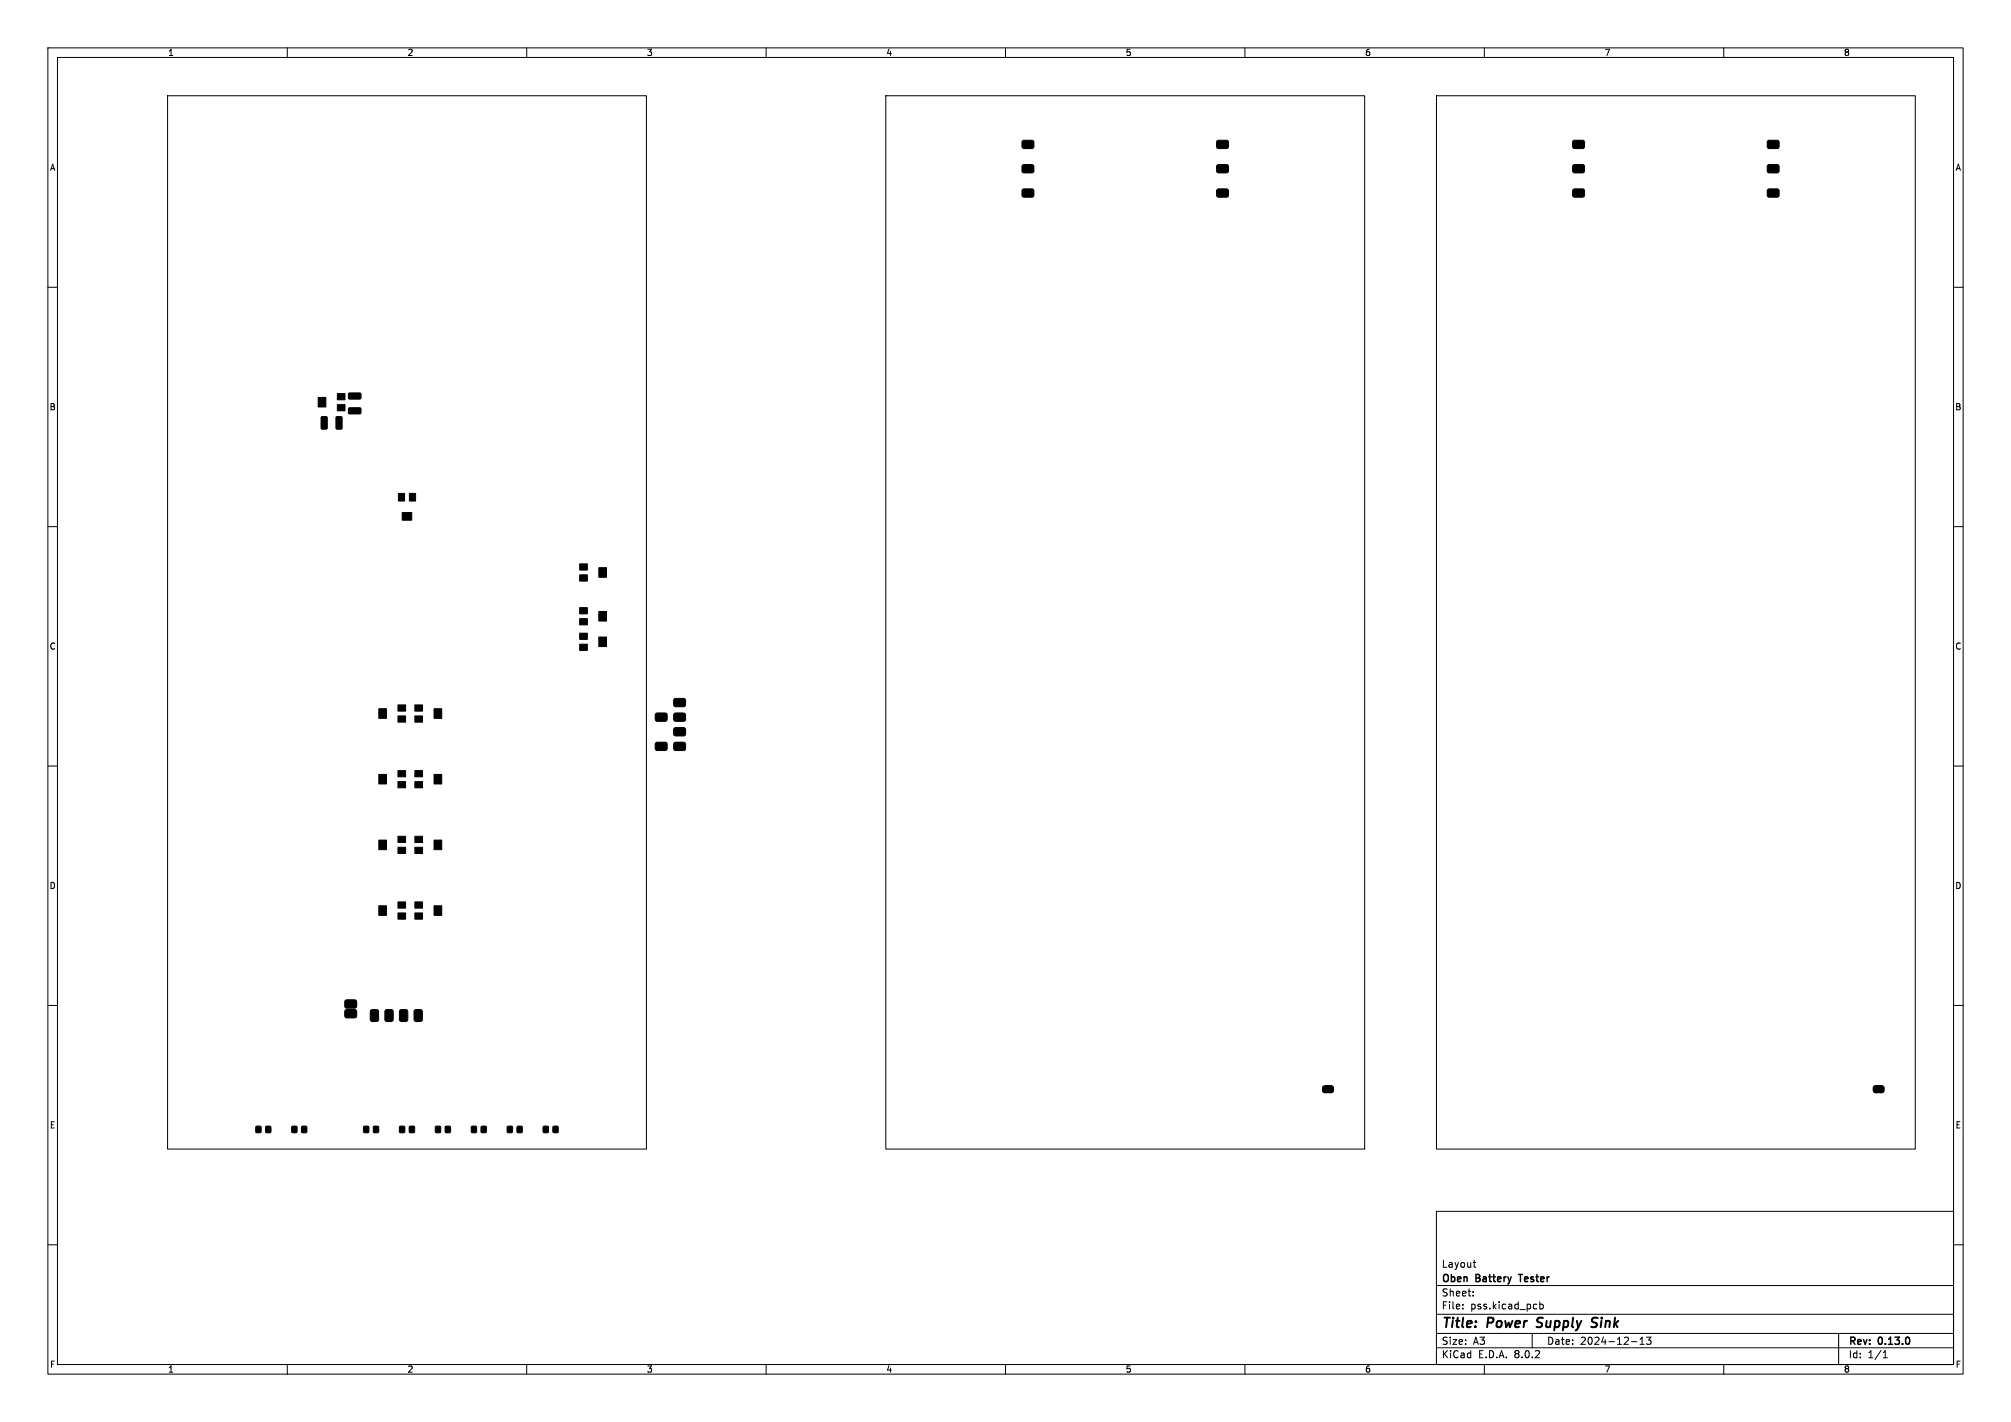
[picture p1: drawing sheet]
<svg xmlns="http://www.w3.org/2000/svg" width="420mm" height="297mm" viewBox="0 0 420 297" stroke-linecap="round" stroke-linejoin="round" font-family="sans-serif">
<defs><g id="words">
<g font-size="2.8">
<text x="301" y="277.9">Title:</text>
<text x="310.6" y="277.9">Power</text>
<text x="321.8" y="277.9">Supply</text>
<text x="334.1" y="277.9">Sink</text>
</g>
<g font-size="2.1">
<text x="301" y="268.2">Oben</text>
<text x="301" y="265">Layout</text>
<text x="308.3" y="268.2">Battery</text>
<text x="318" y="268.2">Tester</text>
<text x="301" y="273.7">File:</text>
<text x="301" y="271">Sheet:</text>
<text x="307.1" y="273.7">pss.kicad_pcb</text>
<text x="301" y="281.1">Size:</text>
<text x="307.6" y="281.1">A3</text>
<text x="323" y="281.1">Date:</text>
<text x="330" y="281.1">2024-12-13</text>
<text x="386" y="281.3">Rev:</text>
<text x="392.4" y="281.3">0.13.0</text>
<text x="301" y="283.9">KiCad</text>
<text x="308.7" y="283.9">E.D.A.</text>
<text x="316.3" y="283.9">8.0.2</text>
<text x="386" y="283.9">Id:</text>
<text x="390.1" y="283.9">1/1</text>
</g>
<g font-size="1.8">
<text x="35" y="11.9">1</text>
<text x="85" y="11.9">2</text>
<text x="135" y="11.9">3</text>
<text x="185" y="11.9">4</text>
<text x="235" y="11.9">5</text>
<text x="285" y="11.9">6</text>
<text x="335" y="11.9">7</text>
<text x="385" y="11.9">8</text>
<text x="10.3" y="35.9">A</text>
<text x="408.3" y="35.9">A</text>
<text x="10.3" y="85.9">B</text>
<text x="408.2" y="85.9">B</text>
<text x="10.3" y="135.9">C</text>
<text x="408.2" y="135.9">C</text>
<text x="10.3" y="185.9">D</text>
<text x="408.2" y="185.9">D</text>
<text x="10.3" y="235.9">E</text>
<text x="408.3" y="235.9">E</text>
<text x="10.3" y="285.9">F</text>
<text x="35" y="286.9">1</text>
<text x="85" y="286.9">2</text>
<text x="135" y="286.9">3</text>
<text x="185" y="286.9">4</text>
<text x="235" y="286.9">5</text>
<text x="285" y="286.9">6</text>
<text x="335" y="286.9">7</text>
<text x="385" y="286.9">8</text>
<text x="408.3" y="285.9">F</text>
</g>
</g></defs>
<g fill="none" stroke="#000" stroke-width=".21">
<path d="M10 10h400v277h-400zM12 12h396v273h-396zM35 20h100v220h-100zM60 10v2M110 10v2M160 10v2M185 20h100v220h-100zM210 10v2M260 10v2M300 20h100v220h-100zM310 10v2M360 10v2"/>
<path d="M10 60h2M408 60h2M10 110h2M408 110h2M10 160h2M408 160h2M10 210h2M408 210h2M10 260h2M300 253h108v32h-108zM408 260h2M300 278.5h108"/>
<path d="M300 274.5h108M300 268.5h108M305.5 273.2v.2M305.5 272.5v.1M307.7 270.5v.2M307.7 269.8v.1M307.7 263.7h.5M307.9 264.6l.3 .1M320 278.5v3M321.6 271.9v1.5M321.6 272.5l.4-.1 .3 .3-.1 .6h-.6M342.5 279.7l.4-.4v1.5"/>
<path d="M343.9 279.3h.9l-.5 .6 .4 .1v.6l-.2 .2-.6-.2M384 278.5v6.5M60 285v2M110 285v2M160 285v2M210 285v2M260 285v2M300 281.5h108M310 285v2M340.7 280.2h1.2M342.5 280.8h.9M360 285v2"/>
<path d="M393.3 283.6h.9M393.3 282.5l.4-.4v1.5"/>
</g>
<path d="M320.9 277.1l.2 .1M321.2 275.4l-.1 .6M333.4 277a.85 .85 0 0 1-1.1 .1M333.4 275.2l-.7 .1-.2 .5 .1 .3 .7 .2" fill="none" stroke="#000" stroke-width=".4"/>
<path d="M317.1 266.2h.9" fill="none" stroke="#000" stroke-width=".3"/>
<path d="M276.7 226.8h1.3v1.4h-1.3zM391.7 226.8h1.3v1.4h-1.3z" fill="#000"/>
<g fill="#000" stroke="#000" stroke-width=".21">
<path d="M213.5 29.5l.4-.2 1.9 .1 .1 .3-.1 1.2-.3 .1h-1.9l-.2-.4zM213.5 39.6l.4-.2 1.9 .1 .1 .4-.1 1.1-.3 .2-1.9-.1-.2-.3zM213.5 34.5l.4-.1h1.9l.1 .4-.1 1.1-.3 .2-1.9-.1-.2-.3zM254.2 39.6l.3-.2 1.9 .1 .2 .4-.1 1.1-.4 .2-1.9-.1-.1-.3zM254.2 29.5l.3-.2 1.9 .1 .2 .3-.1 1.2-.4 .1h-1.9l-.1-.4zM254.2 34.5l.3-.1h1.9l.2 .4-.1 1.1-.4 .2-1.9-.1-.1-.3zM328.5 34.5l.4-.1h1.9l.1 .4-.1 1.1-.3 .2-1.9-.1-.2-.3zM328.5 29.5l.4-.2 1.9 .1 .1 .3-.1 1.2-.3 .1h-1.9l-.2-.4zM328.5 39.6l.4-.2 1.9 .1 .1 .4-.1 1.1-.3 .2-1.9-.1-.2-.3zM369.2 34.5l.3-.1h1.9l.2 .4-.1 1.1-.4 .2-1.9-.1-.1-.3zM369.2 39.6l.3-.2 1.9 .1 .2 .4-.1 1.1-.4 .2-1.9-.1-.1-.3zM369.2 29.5l.3-.2 1.9 .1 .2 .3-.1 1.2-.4 .1h-1.9l-.1-.4z"/>
<path d="M66.5 83h1.6v2h-1.6zM67.1 87.1l1-.1 .2 .2 .1 2.2-.2 .2-.9 .1-.2-.2zM70.2 87.1l1-.1 .2 .2 .1 2.2-.2 .2-.9 .1-.2-.2zM70.5 82.2h1.6v1.3h-1.6zM70.5 84.5h1.6v1.3h-1.6zM72.8 82.1h2.4l.2 .2v.9l-.2 .2-2.3-.1-.1-.2zM72.8 85.2h2.4l.2 .2v.9l-.2 .2-2.3-.1-.1-.2zM83.2 103.1h1.3v1.6h-1.3zM84 107.1h2v1.6h-2zM85.5 103.1h1.3v1.6h-1.3zM121.1 117.8h1.6v1.3h-1.6zM125.1 118.6h1.6v2h-1.6z"/>
<path d="M121.1 120.1h1.6v1.3h-1.6zM121.1 134.5h1.6v1.3h-1.6zM121.1 132.2h1.6v1.3h-1.6zM121.1 129.2h1.6v1.3h-1.6zM121.1 126.9h1.6v1.3h-1.6zM125.1 133h1.6v2h-1.6zM125.1 127.7h1.6v2h-1.6zM79.1 148h1.6v2h-1.6zM83.1 147.2h1.6v1.3h-1.6zM83.1 149.5h1.6v1.3h-1.6zM86.6 149.5h1.6v1.3h-1.6zM86.6 147.2h1.6v1.3h-1.6z"/>
<path d="M90.6 148h1.6v2h-1.6zM136.9 149.1l.4-.2 1.9 .1 .1 .3v1.2l-.4 .2-1.9-.1-.2-.4zM136.9 155.2l.4-.2 1.9 .1 .1 .3v1.2l-.4 .2-1.9-.1-.2-.4zM140.8 149.1l.3-.2 1.9 .1 .2 .3-.1 1.2-.3 .2-1.9-.1-.2-.4zM140.8 146l.3-.1h1.9l.2 .4-.1 1.1-.3 .2-1.9-.1-.2-.3zM140.8 155.2l.3-.2 1.9 .1 .2 .3-.1 1.2-.3 .2-1.9-.1-.2-.4zM140.8 152.1l.3-.1h1.9l.2 .4-.1 1.1-.3 .2-1.9-.1-.2-.3zM79.1 161.7h1.6v2h-1.6zM79.1 175.5h1.6v2h-1.6zM83.1 160.9h1.6v1.3h-1.6zM83.1 163.2h1.6v1.3h-1.6zM83.1 174.7h1.6v1.3h-1.6z"/>
<path d="M83.1 177h1.6v1.3h-1.6zM86.6 163.2h1.6v1.3h-1.6zM86.6 160.9h1.6v1.3h-1.6zM86.6 177h1.6v1.3h-1.6zM86.6 174.7h1.6v1.3h-1.6zM90.6 161.7h1.6v2h-1.6zM90.6 175.5h1.6v2h-1.6zM79.1 189.2h1.6v2h-1.6zM83.1 188.4h1.6v1.3h-1.6zM83.1 190.7h1.6v1.3h-1.6zM86.6 190.7h1.6v1.3h-1.6zM86.6 188.4h1.6v1.3h-1.6z"/>
<path d="M90.6 189.2h1.6v2h-1.6zM72.1 209l.3-.2 1.9 .1 .2 .3-.1 1.2-.3 .2-1.9-.1-.2-.4zM72.1 211l.3-.1h1.9l.2 .4-.1 1.1-.3 .2-1.9-.1-.2-.3zM77.4 211l.4-.1h.8l.4 .1 .1 1.9-.2 .4-1.1 .1-.4-.2zM80.5 211l.3-.1h.9l.3 .1 .1 1.9-.2 .4-1.1 .1-.3-.2zM83.5 211l.3-.1h.9l.4 .1 .1 1.9-.2 .4-1.2 .1-.3-.2zM86.5 211l.4-.1h.9l.3 .1 .1 1.9-.2 .4-1.1 .1-.4-.2zM53.5 235.3h1v1.2h-1zM55.5 235.3h1v1.2h-1zM61 235.3h1v1.2h-1zM63 235.3h1v1.2h-1zM76 235.3h1v1.2h-1z"/>
<path d="M78 235.3h1v1.2h-1zM83.5 235.3h1v1.2h-1zM85.5 235.3h1v1.2h-1zM91 235.3h1v1.2h-1zM93 235.3h1v1.2h-1zM98.5 235.3h1v1.2h-1zM100.5 235.3h1v1.2h-1zM106 235.3h1v1.2h-1zM108 235.3h1v1.2h-1zM113.5 235.3h1v1.2h-1zM115.5 235.3h1v1.2h-1zM276.4 226.9l.8-.1v1.4h-.6l-.3-.2-.1-.8z"/>
<path d="M277.5 226.8h.6l.3 .2 .1 .9-.3 .3h-.7zM391.4 226.9l.8-.1v1.4h-.6l-.3-.2-.1-.8zM392.5 226.8h.6l.3 .2 .1 .9-.3 .3h-.7z"/>
</g>
<use href="#words"/>
</svg>
